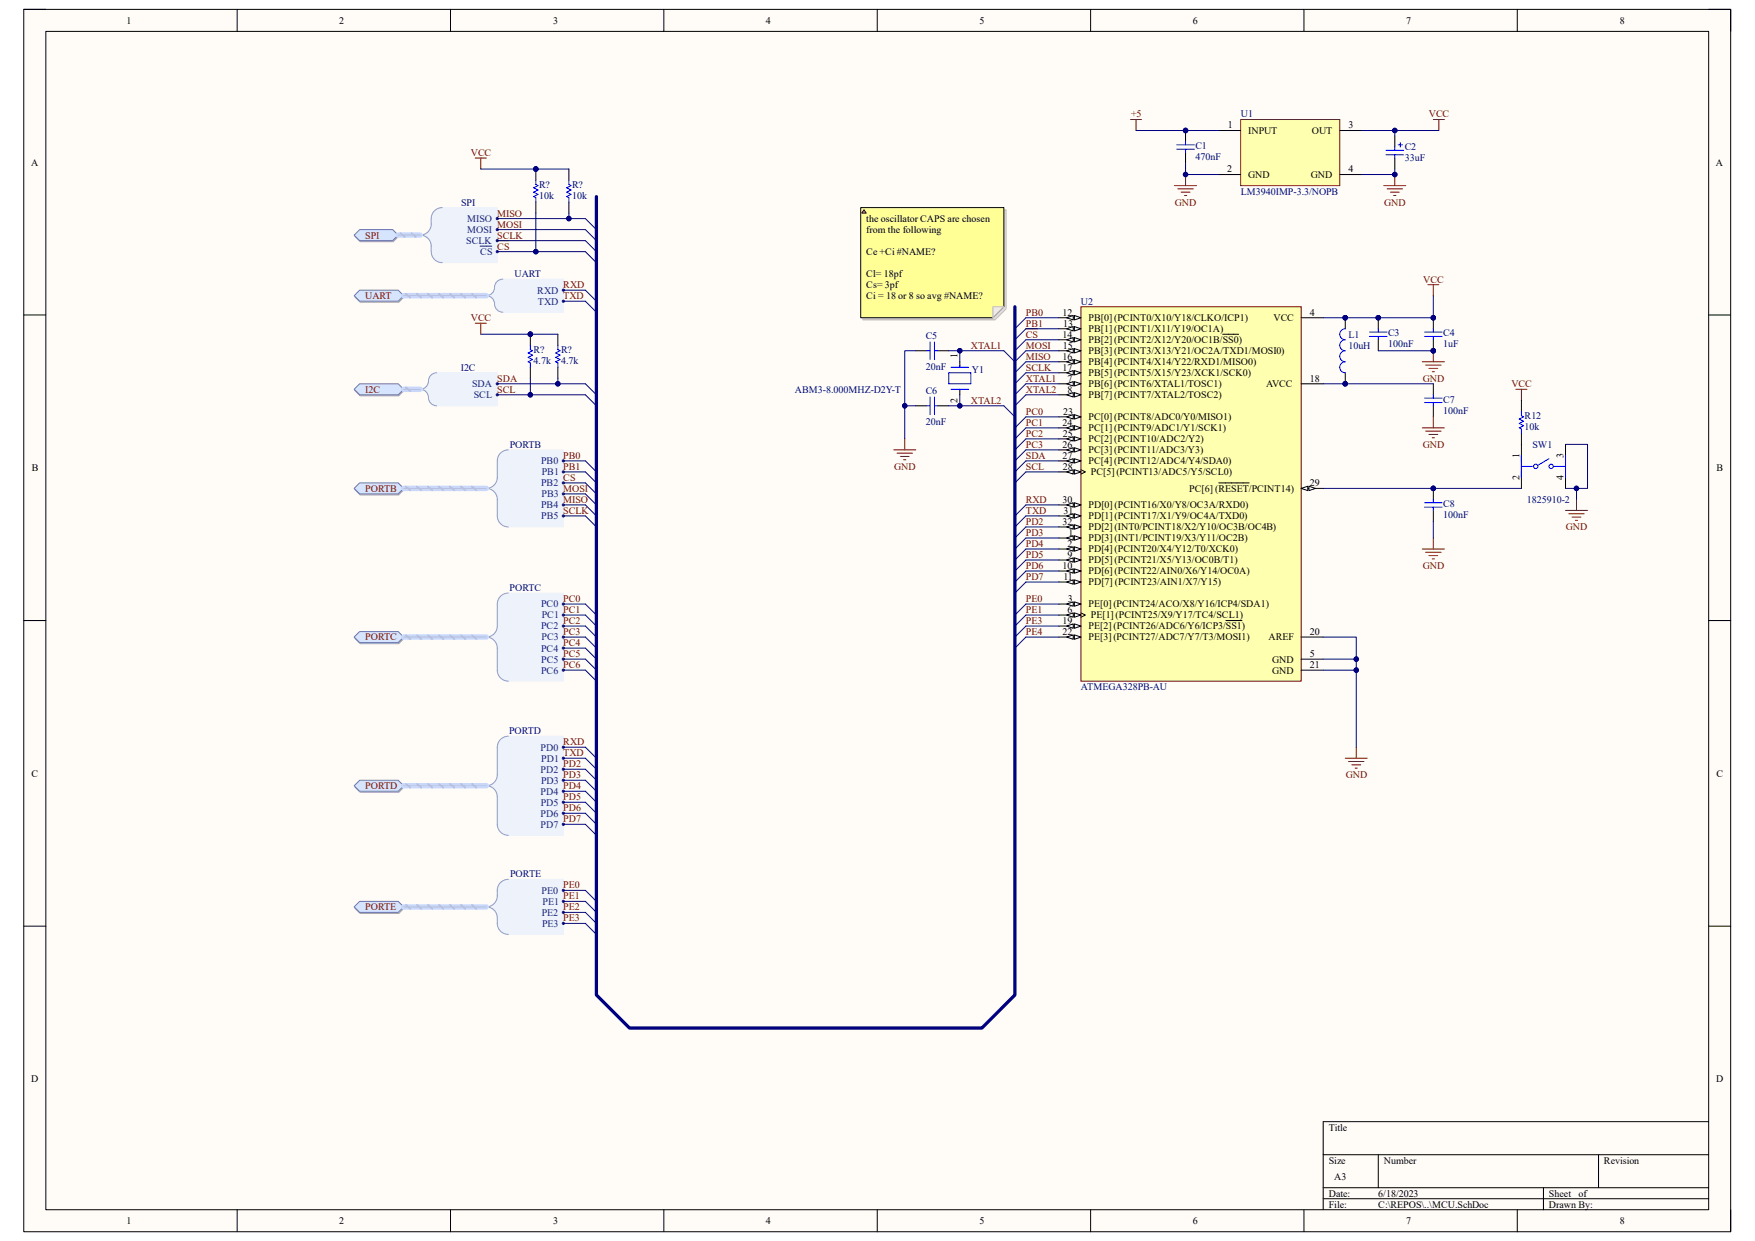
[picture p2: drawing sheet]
<svg xmlns="http://www.w3.org/2000/svg" width="297mm" height="210mm" viewBox="0 0 297 210" stroke-linecap="round" stroke-linejoin="round" font-family="sans-serif">
<defs><g id="words">
<g font-size="1.7">
<text x="21.4" y="4">1</text>
<text x="57.4" y="4">2</text>
<text x="93.6" y="4">3</text>
<text x="129.6" y="4">4</text>
<text x="165.8" y="4">5</text>
<text x="201.8" y="4">6</text>
<text x="238" y="4">7</text>
<text x="274.1" y="4">8</text>
<text x="207.8" y="21.7">1</text>
<text x="211.2" y="22.6">INPUT</text>
<text x="222" y="22.6">OUT</text>
<text x="228.2" y="21.7">3</text>
<text x="5.3" y="28">A</text>
<text x="207.7" y="29.2">2</text>
<text x="228.2" y="29.2">4</text>
<text x="290.4" y="28">A</text>
<text x="211.2" y="30.1">GND</text>
<text x="221.8" y="30.1">GND</text>
<text x="146.6" y="37.6">the oscillator CAPS are chosen</text>
<text x="146.6" y="39.5">from the following</text>
<text x="146.6" y="43.2">Ce +Ci #NAME?</text>
<text x="146.6" y="46.9">Cl= 18pf</text>
<text x="146.6" y="48.8">Cs= 3pf</text>
<text x="146.6" y="50.6">Ci = 18 or 8 so avg #NAME?</text>
<text x="179.8" y="53.4">12</text>
<text x="221.7" y="53.4">4</text>
<text x="179.8" y="57.1">14</text>
<text x="179.9" y="59">15</text>
<text x="179.9" y="55.3">13</text>
<text x="184.2" y="54.4">PB[0] (PCINT0/X10/Y18/CLKO/ICP1)</text>
<text x="184.2" y="56.2">PB[1] (PCINT1/X11/Y19/OC1A)</text>
<text x="184.2" y="58.1">PB[2] (PCINT2/X12/Y20/OC1B/SS0)</text>
<text x="184.2" y="59.9">PB[3] (PCINT3/X13/Y21/OC2A/TXD1/MOSI0)</text>
<text x="215.5" y="54.4">VCC</text>
<text x="162.1" y="60.7" transform="rotate(-90 162.1 60.7)">1</text>
<text x="179.8" y="60.9">16</text>
<text x="179.8" y="62.7">17</text>
<text x="180.7" y="64.6">7</text>
<text x="184.2" y="61.8">PB[4] (PCINT4/X14/Y22/RXD1/MISO0)</text>
<text x="184.2" y="63.7">PB[5] (PCINT5/X15/Y23/XCK1/SCK0)</text>
<text x="184.2" y="65.5">PB[6] (PCINT6/XTAL1/TOSC1)</text>
<text x="214.3" y="65.5">AVCC</text>
<text x="221.7" y="64.6">18</text>
<text x="162.1" y="68.2" transform="rotate(-90 162.1 68.2)">2</text>
<text x="179.9" y="70.2">23</text>
<text x="180.7" y="66.5">8</text>
<text x="184.2" y="67.4">PB[7] (PCINT7/XTAL2/TOSC2)</text>
<text x="184.2" y="71.1">PC[0] (PCINT8/ADC0/Y0/MISO1)</text>
<text x="179.8" y="72.1">24</text>
<text x="179.8" y="75.8">26</text>
<text x="179.8" y="77.6">27</text>
<text x="179.9" y="73.9">25</text>
<text x="184.2" y="73">PC[1] (PCINT9/ADC1/Y1/SCK1)</text>
<text x="184.2" y="74.8">PC[2] (PCINT10/ADC2/Y2)</text>
<text x="184.2" y="76.7">PC[3] (PCINT11/ADC3/Y3)</text>
<text x="257.1" y="77.4" transform="rotate(-90 257.1 77.4)">1</text>
<text x="264.6" y="77.4" transform="rotate(-90 264.6 77.4)">3</text>
<text x="5.4" y="79.8">B</text>
<text x="179.9" y="79.5">28</text>
<text x="184.2" y="78.6">PC[4] (PCINT12/ADC4/Y4/SDA0)</text>
<text x="184.6" y="80.4">PC[5] (PCINT13/ADC5/Y5/SCL0)</text>
<text x="201.3" y="83.2">PC[6] (RESET/PCINT14)</text>
<text x="221.7" y="82.3">29</text>
<text x="257.1" y="81.2" transform="rotate(-90 257.1 81.2)">2</text>
<text x="264.6" y="81.2" transform="rotate(-90 264.6 81.2)">4</text>
<text x="290.5" y="79.8">B</text>
<text x="179.8" y="85.1">30</text>
<text x="179.8" y="88.8">32</text>
<text x="180" y="87">31</text>
<text x="184.2" y="86">PD[0] (PCINT16/X0/Y8/OC3A/RXD0)</text>
<text x="184.2" y="87.9">PD[1] (PCINT17/X1/Y9/OC4A/TXD0)</text>
<text x="184.2" y="89.7">PD[2] (INT0/PCINT18/X2/Y10/OC3B/OC4B)</text>
<text x="180.7" y="92.5">2</text>
<text x="180.7" y="94.4">9</text>
<text x="180.8" y="90.7">1</text>
<text x="184.2" y="91.6">PD[3] (INT1/PCINT19/X3/Y11/OC2B)</text>
<text x="184.2" y="93.5">PD[4] (PCINT20/X4/Y12/T0/XCK0)</text>
<text x="184.2" y="95.3">PD[5] (PCINT21/X5/Y13/OC0B/T1)</text>
<text x="179.8" y="96.3">10</text>
<text x="180" y="98.1">11</text>
<text x="180.7" y="101.9">3</text>
<text x="184.2" y="97.2">PD[6] (PCINT22/AIN0/X6/Y14/OC0A)</text>
<text x="184.2" y="99.1">PD[7] (PCINT23/AIN1/X7/Y15)</text>
<text x="179.8" y="105.6">19</text>
<text x="179.8" y="107.4">22</text>
<text x="180.7" y="103.7">6</text>
<text x="184.2" y="102.8">PE[0] (PCINT24/ACO/X8/Y16/ICP4/SDA1)</text>
<text x="184.2" y="106.5">PE[2] (PCINT26/ADC6/Y6/ICP3/SS1)</text>
<text x="184.6" y="104.6">PE[1] (PCINT25/X9/Y17/TC4/SCL1)</text>
<text x="221.7" y="107.4">20</text>
<text x="184.2" y="108.4">PE[3] (PCINT27/ADC7/Y7/T3/MOSI1)</text>
<text x="214.7" y="108.4">AREF</text>
<text x="215.3" y="112.1">GND</text>
<text x="221.7" y="111.2">5</text>
<text x="221.7" y="113.1">21</text>
<text x="215.3" y="114">GND</text>
<text x="5.3" y="131.4">C</text>
<text x="290.5" y="131.4">C</text>
<text x="5.3" y="183.2">D</text>
<text x="290.4" y="183.2">D</text>
<text x="224.9" y="191.3">Title</text>
<text x="224.9" y="196.9">Size</text>
<text x="234.2" y="196.9">Number</text>
<text x="271.4" y="196.9">Revision</text>
<text x="224.9" y="202.5">Date:</text>
<text x="225.8" y="199.7">A3</text>
<text x="233.3" y="202.5">6/18/2023</text>
<text x="262.1" y="202.5">Sheet</text>
<text x="267.2" y="202.5">of</text>
<text x="21.4" y="207.2">1</text>
<text x="57.4" y="207.2">2</text>
<text x="93.6" y="207.2">3</text>
<text x="129.6" y="207.2">4</text>
<text x="165.8" y="207.2">5</text>
<text x="201.8" y="207.2">6</text>
<text x="224.9" y="204.4">File:</text>
<text x="233.3" y="204.4">C:\REPOS\..\MCU.SchDoc</text>
<text x="238" y="207.2">7</text>
<text x="262.1" y="204.4">Drawn By:</text>
<text x="274.1" y="207.2">8</text>
</g>
<g font-size="1.7" fill="#800000">
<text x="191.4" y="19.9">+5</text>
<text x="241.8" y="19.9">VCC</text>
<text x="79.7" y="26.4">VCC</text>
<text x="198.8" y="34.8">GND</text>
<text x="234.3" y="34.8">GND</text>
<text x="61.8" y="40.4">SPI</text>
<text x="84.2" y="36.7">MISO</text>
<text x="84.2" y="38.5">MOSI</text>
<text x="84.2" y="40.4">SCLK</text>
<text x="84.2" y="42.2">CS</text>
<text x="240.9" y="47.8">VCC</text>
<text x="61.8" y="50.6">UART</text>
<text x="95.3" y="48.8">RXD</text>
<text x="95.3" y="50.6">TXD</text>
<text x="173.6" y="53.4">PB0</text>
<text x="79.7" y="54.4">VCC</text>
<text x="164.3" y="59">XTAL1</text>
<text x="173.6" y="55.3">PB1</text>
<text x="173.6" y="57.1">CS</text>
<text x="173.6" y="59">MOSI</text>
<text x="84.2" y="64.6">SDA</text>
<text x="173.6" y="62.7">SCLK</text>
<text x="173.6" y="64.6">XTAL1</text>
<text x="173.6" y="60.9">MISO</text>
<text x="240.8" y="64.6">GND</text>
<text x="255.8" y="65.5">VCC</text>
<text x="61.8" y="66.5">I2C</text>
<text x="84.2" y="66.5">SCL</text>
<text x="164.3" y="68.3">XTAL2</text>
<text x="173.6" y="70.2">PC0</text>
<text x="173.6" y="66.5">XTAL2</text>
<text x="95.3" y="77.6">PB0</text>
<text x="173.6" y="73.9">PC2</text>
<text x="173.6" y="75.8">PC3</text>
<text x="173.6" y="72.1">PC1</text>
<text x="173.6" y="77.6">SDA</text>
<text x="240.8" y="75.8">GND</text>
<text x="61.8" y="83.2">PORTB</text>
<text x="95.3" y="79.5">PB1</text>
<text x="95.3" y="83.2">MOSI</text>
<text x="95.3" y="81.4">CS</text>
<text x="151.3" y="79.5">GND</text>
<text x="173.6" y="79.5">SCL</text>
<text x="95.3" y="87">SCLK</text>
<text x="95.3" y="85.1">MISO</text>
<text x="173.6" y="88.8">PD2</text>
<text x="173.6" y="87">TXD</text>
<text x="173.6" y="85.1">RXD</text>
<text x="265" y="89.7">GND</text>
<text x="173.6" y="90.7">PD3</text>
<text x="173.6" y="92.5">PD4</text>
<text x="173.6" y="94.4">PD5</text>
<text x="95.3" y="101.9">PC0</text>
<text x="173.6" y="96.3">PD6</text>
<text x="173.6" y="98.1">PD7</text>
<text x="173.6" y="101.9">PE0</text>
<text x="240.8" y="96.3">GND</text>
<text x="95.3" y="103.7">PC1</text>
<text x="95.3" y="107.4">PC3</text>
<text x="95.3" y="105.6">PC2</text>
<text x="173.6" y="105.6">PE3</text>
<text x="173.6" y="107.4">PE4</text>
<text x="173.6" y="103.7">PE1</text>
<text x="61.8" y="108.4">PORTC</text>
<text x="95.3" y="111.2">PC5</text>
<text x="95.3" y="109.3">PC4</text>
<text x="95.3" y="113.1">PC6</text>
<text x="95.3" y="128">TXD</text>
<text x="95.3" y="126.1">RXD</text>
<text x="95.3" y="131.7">PD3</text>
<text x="95.3" y="129.8">PD2</text>
<text x="227.8" y="131.7">GND</text>
<text x="61.8" y="133.6">PORTD</text>
<text x="95.3" y="135.4">PD5</text>
<text x="95.3" y="133.6">PD4</text>
<text x="95.3" y="137.3">PD6</text>
<text x="95.3" y="139.1">PD7</text>
<text x="61.8" y="154.1">PORTE</text>
<text x="95.3" y="152.2">PE1</text>
<text x="95.3" y="150.3">PE0</text>
<text x="95.3" y="154.1">PE2</text>
<text x="95.3" y="155.9">PE3</text>
</g>
<g font-size="1.7" fill="#000080">
<text x="210" y="19.9">U1</text>
<text x="202.3" y="25.3">C1</text>
<text x="202.3" y="27.1">470nF</text>
<text x="237.7" y="25.4">C2</text>
<text x="237.7" y="27.3">33uF</text>
<text x="78" y="34.8">SPI</text>
<text x="91.2" y="31.8">R?</text>
<text x="91.2" y="33.7">10k</text>
<text x="96.8" y="31.8">R?</text>
<text x="96.8" y="33.7">10k</text>
<text x="210" y="32.9">LM3940IMP-3.3/NOPB</text>
<text x="87.1" y="46.9">UART</text>
<text x="182.9" y="51.6">U2</text>
<text x="90.3" y="59.7">R?</text>
<text x="95" y="59.7">R?</text>
<text x="156.7" y="57.3">C5</text>
<text x="228.2" y="57.1">L1</text>
<text x="228.2" y="59">10uH</text>
<text x="234.9" y="56.9">C3</text>
<text x="234.9" y="58.8">100nF</text>
<text x="244.3" y="56.9">C4</text>
<text x="244.3" y="58.8">1uF</text>
<text x="78" y="62.7">I2C</text>
<text x="90.3" y="61.6">4.7k</text>
<text x="95" y="61.6">4.7k</text>
<text x="156.7" y="62.6">20nF</text>
<text x="164.5" y="63.1">Y1</text>
<text x="134.5" y="66.5">ABM3-8.000MHZ-D2Y-T</text>
<text x="156.7" y="66.6">C6</text>
<text x="156.7" y="71.9">20nF</text>
<text x="244.3" y="68.2">C7</text>
<text x="244.3" y="70">100nF</text>
<text x="258" y="71">R12</text>
<text x="86.3" y="75.8">PORTB</text>
<text x="258" y="72.8">10k</text>
<text x="259.3" y="75.8">SW1</text>
<text x="244.3" y="85.9">C8</text>
<text x="244.3" y="87.7">100nF</text>
<text x="258.4" y="85.1">1825910-2</text>
<text x="86.2" y="100">PORTC</text>
<text x="182.9" y="116.8">ATMEGA328PB-AU</text>
<text x="86.1" y="124.2">PORTD</text>
<text x="86.3" y="148.5">PORTE</text>
</g>
<g font-size="1.7" fill="#003a70">
<text x="78.9" y="41.3">SCLK</text>
<text x="79.1" y="37.6">MISO</text>
<text x="79.1" y="39.5">MOSI</text>
<text x="81.3" y="43.2">CS</text>
<text x="90.9" y="49.7">RXD</text>
<text x="91" y="51.6">TXD</text>
<text x="79.9" y="65.5">SDA</text>
<text x="80.2" y="67.4">SCL</text>
<text x="91.6" y="78.6">PB0</text>
<text x="91.6" y="82.3">PB2</text>
<text x="91.7" y="80.4">PB1</text>
<text x="91.6" y="86">PB4</text>
<text x="91.6" y="87.9">PB5</text>
<text x="91.7" y="84.2">PB3</text>
<text x="91.6" y="102.8">PC0</text>
<text x="91.6" y="106.5">PC2</text>
<text x="91.7" y="104.6">PC1</text>
<text x="91.6" y="110.3">PC4</text>
<text x="91.6" y="112.1">PC5</text>
<text x="91.7" y="108.4">PC3</text>
<text x="91.6" y="114">PC6</text>
<text x="91.5" y="127">PD0</text>
<text x="91.5" y="130.8">PD2</text>
<text x="91.6" y="128.9">PD1</text>
<text x="91.5" y="134.5">PD4</text>
<text x="91.5" y="136.4">PD5</text>
<text x="91.6" y="132.6">PD3</text>
<text x="91.5" y="138.2">PD6</text>
<text x="91.5" y="140.1">PD7</text>
<text x="91.7" y="151.3">PE0</text>
<text x="91.7" y="155">PE2</text>
<text x="91.8" y="153.1">PE1</text>
<text x="91.7" y="156.8">PE3</text>
</g>
</g></defs>
<path d="M4 1.6h288.9v206.8h-288.9z" fill-rule="evenodd" fill="#fffcf8"/>
<path d="M4 1.6h288.9v206.8h-288.9z" fill="none" stroke="#000" stroke-width=".17"/>
<path d="M7.8 5.3h281.4v199.4h-281.4z" fill-rule="evenodd" fill="#fffcf8"/>
<g fill="none" stroke="#000" stroke-width=".17">
<path d="M4 1.6h3.7M7.8 5.3h281.4v199.4h-281.4zM40.1 1.6v3.7M76.2 1.6v3.7M112.3 1.6v3.7M148.5 1.6v3.7M184.6 1.6v3.7M220.7 1.6v3.7M256.8 1.6v3.7M289.2 1.6h3.7v3.7M4 53.3h3.7M289.2 53.3h3.7"/>
<path d="M4 105h3.8M289.2 105h3.7M4 156.7h3.8M289.2 156.7h3.7M223.9 195.4h65.3M233.3 195.4v5.6M270.5 195.4v5.6M289.2 189.8h-65.3v14.9M40.1 204.7v3.7M76.2 204.7v3.7M112.4 204.7v3.7M148.5 204.7v3.7"/>
<path d="M184.6 204.7v3.7M220.7 204.7v3.7M223.9 201h65.3M223.9 202.9h65.3M256.8 204.7v3.7M261.2 201v3.7M292.9 204.7v3.7"/>
</g>
<path d="M182.9 51.9h37.3v63.4h-37.3z" fill-rule="evenodd" fill="#ffffb0"/>
<path d="M182.9 51.9h37.3v63.4h-37.3z" fill="none" stroke="#800000" stroke-width=".17"/>
<path d="M179.2 53.8h3.7M220.2 64.9h3.7M220.2 107.8h3.7M220.2 111.5h3.7M220.2 113.4h3.7" fill="none" stroke="#000" stroke-width=".17"/>
<path d="M181.8 53.4l1.1 .4-1.1 .3z" fill="#f8fcff"/>
<path d="M181.8 53.4l1.1 .4-1.1 .3z" fill="none" stroke="#000" stroke-width=".17"/>
<path d="M180.5 53.8l1.1-.4v.7z" fill="#f8fcff"/>
<path d="M179.2 55.6h3.7M180.5 53.8l1.1-.4v.7z" fill="none" stroke="#000" stroke-width=".17"/>
<path d="M181.8 55.3l1.1 .3-1.1 .4z" fill="#f8fcff"/>
<path d="M181.8 55.3l1.1 .3-1.1 .4z" fill="none" stroke="#000" stroke-width=".17"/>
<path d="M180.5 55.6l1.1-.3v.7z" fill="#f8fcff"/>
<path d="M179.2 57.5h3.7M180.5 55.6l1.1-.3v.7z" fill="none" stroke="#000" stroke-width=".17"/>
<path d="M181.8 57.1l1.1 .4-1.1 .4z" fill="#f8fcff"/>
<path d="M181.8 57.1l1.1 .4-1.1 .4z" fill="none" stroke="#000" stroke-width=".17"/>
<path d="M180.5 57.5l1.1-.4v.8z" fill="#f8fcff"/>
<path d="M179.2 59.4h3.7M180.5 57.5l1.1-.4v.8zM206.9 56.6h2.7" fill="none" stroke="#000" stroke-width=".17"/>
<path d="M181.8 59l1.1 .4-1.1 .3z" fill="#f8fcff"/>
<path d="M181.8 59l1.1 .4-1.1 .3z" fill="none" stroke="#000" stroke-width=".17"/>
<path d="M180.5 59.4l1.1-.4v.7z" fill="#f8fcff"/>
<path d="M180.5 59.4l1.1-.4v.7zM179.2 61.2h3.7" fill="none" stroke="#000" stroke-width=".17"/>
<path d="M181.8 60.9l1.1 .3-1.1 .4z" fill="#f8fcff"/>
<path d="M181.8 60.9l1.1 .3-1.1 .4z" fill="none" stroke="#000" stroke-width=".17"/>
<path d="M180.5 61.2l1.1-.3v.7z" fill="#f8fcff"/>
<path d="M179.2 63.1h3.7M180.5 61.2l1.1-.3v.7z" fill="none" stroke="#000" stroke-width=".17"/>
<path d="M181.8 62.7l1.1 .4-1.1 .4z" fill="#f8fcff"/>
<path d="M181.8 62.7l1.1 .4-1.1 .4z" fill="none" stroke="#000" stroke-width=".17"/>
<path d="M180.5 63.1l1.1-.4v.8z" fill="#f8fcff"/>
<path d="M179.2 64.9h3.7M180.5 63.1l1.1-.4v.8z" fill="none" stroke="#000" stroke-width=".17"/>
<path d="M181.8 64.6l1.1 .3-1.1 .4z" fill="#f8fcff"/>
<path d="M181.8 64.6l1.1 .3-1.1 .4z" fill="none" stroke="#000" stroke-width=".17"/>
<path d="M180.5 64.9l1.1-.3v.7z" fill="#f8fcff"/>
<path d="M179.2 66.8h3.7M180.5 64.9l1.1-.3v.7z" fill="none" stroke="#000" stroke-width=".17"/>
<path d="M181.8 66.4l1.1 .4-1.1 .4z" fill="#f8fcff"/>
<path d="M181.8 66.4l1.1 .4-1.1 .4z" fill="none" stroke="#000" stroke-width=".17"/>
<path d="M180.5 66.8l1.1-.4v.8z" fill="#f8fcff"/>
<path d="M179.2 70.5h3.7M180.5 66.8l1.1-.4v.8z" fill="none" stroke="#000" stroke-width=".17"/>
<path d="M181.8 70.2l1.1 .3-1.1 .4z" fill="#f8fcff"/>
<path d="M181.8 70.2l1.1 .3-1.1 .4z" fill="none" stroke="#000" stroke-width=".17"/>
<path d="M180.5 70.5l1.1-.3v.7z" fill="#f8fcff"/>
<path d="M179.2 72.4h3.7M180.5 70.5l1.1-.3v.7z" fill="none" stroke="#000" stroke-width=".17"/>
<path d="M181.8 72l1.1 .4-1.1 .4z" fill="#f8fcff"/>
<path d="M181.8 72l1.1 .4-1.1 .4z" fill="none" stroke="#000" stroke-width=".17"/>
<path d="M180.5 72.4l1.1-.4v.8z" fill="#f8fcff"/>
<path d="M179.2 74.3h3.7M180.5 72.4l1.1-.4v.8z" fill="none" stroke="#000" stroke-width=".17"/>
<path d="M181.8 73.9l1.1 .4-1.1 .3z" fill="#f8fcff"/>
<path d="M181.8 73.9l1.1 .4-1.1 .3z" fill="none" stroke="#000" stroke-width=".17"/>
<path d="M180.5 74.3l1.1-.4v.7z" fill="#f8fcff"/>
<path d="M179.2 76.1h3.7M180.5 74.3l1.1-.4v.7z" fill="none" stroke="#000" stroke-width=".17"/>
<path d="M181.8 75.8l1.1 .3-1.1 .4z" fill="#f8fcff"/>
<path d="M181.8 75.8l1.1 .3-1.1 .4z" fill="none" stroke="#000" stroke-width=".17"/>
<path d="M180.5 76.1l1.1-.3v.7z" fill="#f8fcff"/>
<path d="M179.2 78h3.7M180.5 76.1l1.1-.3v.7z" fill="none" stroke="#000" stroke-width=".17"/>
<path d="M181.8 77.6l1.1 .4-1.1 .4z" fill="#f8fcff"/>
<path d="M181.8 77.6l1.1 .4-1.1 .4z" fill="none" stroke="#000" stroke-width=".17"/>
<path d="M180.5 78l1.1-.4v.8z" fill="#f8fcff"/>
<path d="M179.2 79.9h3.7M180.5 78l1.1-.4v.8z" fill="none" stroke="#000" stroke-width=".17"/>
<path d="M181.8 79.5l1.1 .4-1.1 .3z" fill="#f8fcff"/>
<path d="M181.8 79.5l1.1 .4-1.1 .3z" fill="none" stroke="#000" stroke-width=".17"/>
<path d="M180.5 79.9l1.1-.4v.7z" fill="#f8fcff"/>
<path d="M180.5 79.9l1.1-.4v.7zM182.9 79.5l.8 .4-.8 .3M220.2 82.7h3.7" fill="none" stroke="#000" stroke-width=".17"/>
<path d="M220.2 82.7l1.1-.4v.7z" fill="#f8fcff"/>
<path d="M220.2 82.7l1.1-.4v.7z" fill="none" stroke="#000" stroke-width=".17"/>
<path d="M221.5 82.3l1.1 .4-1.1 .3z" fill="#f8fcff"/>
<path d="M179.2 85.4h3.7M206.3 81.7h5.1M221.5 82.3l1.1 .4-1.1 .3z" fill="none" stroke="#000" stroke-width=".17"/>
<path d="M181.8 85.1l1.1 .3-1.1 .4z" fill="#f8fcff"/>
<path d="M181.8 85.1l1.1 .3-1.1 .4z" fill="none" stroke="#000" stroke-width=".17"/>
<path d="M180.5 85.4l1.1-.3v.7z" fill="#f8fcff"/>
<path d="M179.2 87.3h3.7M180.5 85.4l1.1-.3v.7z" fill="none" stroke="#000" stroke-width=".17"/>
<path d="M181.8 86.9l1.1 .4-1.1 .4z" fill="#f8fcff"/>
<path d="M181.8 86.9l1.1 .4-1.1 .4z" fill="none" stroke="#000" stroke-width=".17"/>
<path d="M180.5 87.3l1.1-.4v.8z" fill="#f8fcff"/>
<path d="M179.2 89.2h3.7M180.5 87.3l1.1-.4v.8z" fill="none" stroke="#000" stroke-width=".17"/>
<path d="M181.8 88.8l1.1 .4-1.1 .4z" fill="#f8fcff"/>
<path d="M181.8 88.8l1.1 .4-1.1 .4z" fill="none" stroke="#000" stroke-width=".17"/>
<path d="M180.5 89.2l1.1-.4v.8z" fill="#f8fcff"/>
<path d="M179.2 91h3.7M180.5 89.2l1.1-.4v.8z" fill="none" stroke="#000" stroke-width=".17"/>
<path d="M181.8 90.7l1.1 .3-1.1 .4z" fill="#f8fcff"/>
<path d="M181.8 90.7l1.1 .3-1.1 .4z" fill="none" stroke="#000" stroke-width=".17"/>
<path d="M180.5 91l1.1-.3v.7z" fill="#f8fcff"/>
<path d="M179.2 92.9h3.7M180.5 91l1.1-.3v.7z" fill="none" stroke="#000" stroke-width=".17"/>
<path d="M181.8 92.5l1.1 .4-1.1 .4z" fill="#f8fcff"/>
<path d="M181.8 92.5l1.1 .4-1.1 .4z" fill="none" stroke="#000" stroke-width=".17"/>
<path d="M180.5 92.9l1.1-.4v.8z" fill="#f8fcff"/>
<path d="M179.2 94.8h3.7M180.5 92.9l1.1-.4v.8z" fill="none" stroke="#000" stroke-width=".17"/>
<path d="M181.8 94.4l1.1 .4-1.1 .3z" fill="#f8fcff"/>
<path d="M181.8 94.4l1.1 .4-1.1 .3z" fill="none" stroke="#000" stroke-width=".17"/>
<path d="M180.5 94.8l1.1-.4v.7z" fill="#f8fcff"/>
<path d="M179.2 96.6h3.7M180.5 94.8l1.1-.4v.7z" fill="none" stroke="#000" stroke-width=".17"/>
<path d="M181.8 96.3l1.1 .3-1.1 .4z" fill="#f8fcff"/>
<path d="M181.8 96.3l1.1 .3-1.1 .4z" fill="none" stroke="#000" stroke-width=".17"/>
<path d="M180.5 96.6l1.1-.3v.7z" fill="#f8fcff"/>
<path d="M179.2 98.5h3.7M180.5 96.6l1.1-.3v.7z" fill="none" stroke="#000" stroke-width=".17"/>
<path d="M181.8 98.1l1.1 .4-1.1 .4z" fill="#f8fcff"/>
<path d="M181.8 98.1l1.1 .4-1.1 .4z" fill="none" stroke="#000" stroke-width=".17"/>
<path d="M180.5 98.5l1.1-.4v.8z" fill="#f8fcff"/>
<path d="M180.5 98.5l1.1-.4v.8zM179.2 102.2h3.7" fill="none" stroke="#000" stroke-width=".17"/>
<path d="M181.8 101.9l1.1 .3-1.1 .4z" fill="#f8fcff"/>
<path d="M181.8 101.9l1.1 .3-1.1 .4z" fill="none" stroke="#000" stroke-width=".17"/>
<path d="M180.5 102.2l1.1-.3v.7z" fill="#f8fcff"/>
<path d="M179.2 104.1h3.7M180.5 102.2l1.1-.3v.7z" fill="none" stroke="#000" stroke-width=".17"/>
<path d="M181.8 103.7l1.1 .4-1.1 .4z" fill="#f8fcff"/>
<path d="M181.8 103.7l1.1 .4-1.1 .4z" fill="none" stroke="#000" stroke-width=".17"/>
<path d="M180.5 104.1l1.1-.4v.8z" fill="#f8fcff"/>
<path d="M179.2 105.9h3.7M180.5 104.1l1.1-.4v.8zM182.9 103.7l.8 .4-.8 .4" fill="none" stroke="#000" stroke-width=".17"/>
<path d="M181.8 105.6l1.1 .3-1.1 .4z" fill="#f8fcff"/>
<path d="M181.8 105.6l1.1 .3-1.1 .4z" fill="none" stroke="#000" stroke-width=".17"/>
<path d="M180.5 105.9l1.1-.3v.7z" fill="#f8fcff"/>
<path d="M179.2 107.8h3.7M180.5 105.9l1.1-.3v.7zM207.5 105h2.7" fill="none" stroke="#000" stroke-width=".17"/>
<path d="M181.8 107.4l1.1 .4-1.1 .4z" fill="#f8fcff"/>
<path d="M181.8 107.4l1.1 .4-1.1 .4z" fill="none" stroke="#000" stroke-width=".17"/>
<path d="M180.5 107.8l1.1-.4v.8z" fill="#f8fcff"/>
<path d="M155 59.4h1.8M158.7 59.4h1.9M220.2 53.8h3.7M155 68.7h1.8M158.7 68.7h1.9M162.4 61.2v1M162.4 65.9v.9M180.5 107.8l1.1-.4v.8z" fill="none" stroke="#000" stroke-width=".17"/>
<path d="M173.6 55.6h2M151.3 76.1h3.7M151.8 76.7h2.6M152.4 77.2h1.5M152.9 77.8h.4M153.1 74.3v1.8M227.7 128.3h3.7M228.2 128.9h2.6M228.8 129.4h1.5M229.3 130h.4M229.5 126.4v1.9" fill="none" stroke="#800000" stroke-width=".17"/>
<g fill="none" stroke="#00f" stroke-width=".17">
<path d="M156.8 59.4h.6M157.4 57.9v2.9M158.1 57.9v2.9M158.1 59.4h.6M156.8 68.7h.6M157.4 67.2v3M158.1 67.2v3M158.1 68.7h.6M160.6 63.1h3.7v1.8h-3.7zM160.9 62.2h3M160.9 65.9h3M162.4 61.8v.4"/>
<path d="M162.4 65.9v.2"/>
</g>
<g fill="none" stroke="#000080" stroke-width=".17">
<path d="M169.9 59.4l1.9 1.8M173.6 53.8l-1.8 1.8M173.6 55.6l-1.8 1.9M173.6 57.5l-1.8 1.9M173.6 59.4l-1.8 1.8M169.9 68.7l1.9 1.8M173.6 61.2l-1.8 1.9M173.6 63.1l-1.8 1.8M173.6 64.9l-1.8 1.9M173.6 66.8l-1.8 1.9M173.6 70.5l-1.8 1.9M173.6 72.4l-1.8 1.9"/>
<path d="M173.6 74.3l-1.8 1.8M173.6 76.1l-1.8 1.9M173.6 78l-1.8 1.9M173.6 79.9l-1.8 1.8M173.6 85.4l-1.8 1.9M173.6 87.3l-1.8 1.9M173.6 89.2l-1.8 1.8M173.6 91l-1.8 1.9M173.6 92.9l-1.8 1.9M173.6 94.8l-1.8 1.8M173.6 96.6l-1.8 1.9M173.6 98.5l-1.8 1.9"/>
<path d="M173.6 102.2l-1.8 1.9M173.6 104.1l-1.8 1.8M173.6 105.9l-1.8 1.9M173.6 107.8l-1.8 1.9"/>
</g>
<circle cx="233.3" cy="53.8" r=".37" fill="#000080"/>
<circle cx="233.3" cy="53.8" r=".37" fill="none" stroke="#000080" stroke-width=".17"/>
<path d="M233.3 53.8v1.8M233.3 57.5v1.9" fill="none" stroke="#000" stroke-width=".17"/>
<circle cx="233.3" cy="53.8" r=".37" fill="#000080"/>
<circle cx="233.3" cy="53.8" r=".37" fill="none" stroke="#000080" stroke-width=".17"/>
<path d="M231.8 56.2h2.9M231.8 56.9h2.9M233.3 55.6v.6M233.3 56.9v.6" fill="none" stroke="#00f" stroke-width=".17"/>
<circle cx="242.6" cy="59.4" r=".37" fill="#000080"/>
<circle cx="242.6" cy="59.4" r=".37" fill="none" stroke="#000080" stroke-width=".17"/>
<circle cx="242.6" cy="53.8" r=".37" fill="#000080"/>
<circle cx="242.6" cy="53.8" r=".37" fill="none" stroke="#000080" stroke-width=".17"/>
<path d="M242.6 57.5v1.9" fill="none" stroke="#000" stroke-width=".17"/>
<circle cx="242.6" cy="59.4" r=".37" fill="#000080"/>
<circle cx="242.6" cy="59.4" r=".37" fill="none" stroke="#000080" stroke-width=".17"/>
<path d="M242.6 53.8v1.8" fill="none" stroke="#000" stroke-width=".17"/>
<circle cx="242.6" cy="53.8" r=".37" fill="#000080"/>
<circle cx="242.6" cy="53.8" r=".37" fill="none" stroke="#000080" stroke-width=".17"/>
<path d="M241.1 56.2h3M241.1 56.9h3M242.6 55.6v.6M242.6 56.9v.6M241.1 67.4h3M241.1 68.1h3M242.6 66.8v.6M242.6 68.1v.6" fill="none" stroke="#00f" stroke-width=".17"/>
<path d="M242.6 64.9v1.9M242.6 68.7v1.8" fill="none" stroke="#000" stroke-width=".17"/>
<circle cx="227.7" cy="64.9" r=".37" fill="#000080"/>
<circle cx="227.7" cy="64.9" r=".37" fill="none" stroke="#000080" stroke-width=".17"/>
<circle cx="227.7" cy="53.8" r=".37" fill="#000080"/>
<circle cx="227.7" cy="53.8" r=".37" fill="none" stroke="#000080" stroke-width=".17"/>
<path d="M227.7 63.1v1.8" fill="none" stroke="#000" stroke-width=".17"/>
<circle cx="227.7" cy="64.9" r=".37" fill="#000080"/>
<circle cx="227.7" cy="64.9" r=".37" fill="none" stroke="#000080" stroke-width=".17"/>
<path d="M227.7 53.8v1.8" fill="none" stroke="#000" stroke-width=".17"/>
<circle cx="227.7" cy="53.8" r=".37" fill="#000080"/>
<circle cx="227.7" cy="53.8" r=".37" fill="none" stroke="#000080" stroke-width=".17"/>
<path d="M227.7 55.6a.93 .93 0 0 0-1 1 .93 .93 0 0 0 1 .9 .93 .93 0 0 0-1 .9 .93 .93 0 0 0 1 1 .93 .93 0 0 0-1 .9 .93 .93 0 0 0 1 .9 .93 .93 0 0 0-1 1 .93 .93 0 0 0 1 .9" fill="none" stroke="#00f" stroke-width=".17"/>
<path d="M242.6 59.4v1.8M240.7 61.2h3.7M241.3 61.8h2.6M241.8 62.3h1.5M242.4 62.9h.4" fill="none" stroke="#800000" stroke-width=".17"/>
<circle cx="242.6" cy="59.4" r=".37" fill="#000080"/>
<g fill="none" stroke="#000080" stroke-width=".17">
<path d="M99.1 37l1.8 1.9M99.1 38.9l1.8 1.8M99.1 40.7l1.8 1.9M99.1 42.6l1.8 1.8"/>
<circle cx="242.6" cy="59.4" r=".37"/>
</g>
<path d="M240.7 72.4h3.7M241.3 73h2.6M241.8 73.5h1.5M242.4 74.1h.4M242.6 70.5v1.9" fill="none" stroke="#800000" stroke-width=".17"/>
<path d="M73.9 35.4l.9-.3h9.4v9.3h-9.4l-.9-.2-.7-.7-.2-.9v-1.4l-.5-.8-.9-.6 .9-.6 .5-.8v-1.4l.2-.9z" fill-rule="evenodd" fill="#edf2fb"/>
<path d="M73.9 35.4l.9-.3h9.4v9.3h-9.4l-.9-.2-.7-.7-.2-.9v-1.4l-.5-.8-.9-.6 .9-.6 .5-.8v-1.4l.2-.9z" fill="none" stroke="#edf2fb" stroke-width=".17"/>
<path d="M74.8 35.1a1.86 1.86 0 0 0-1.8 1.9 2.37 2.37 0 0 1-.9 2.5l-1 .3a1.86 1.86 0 0 1 1.9 1.9 2.36 2.36 0 0 0 .9 2.5l.9 .2" fill="none" stroke="#8f9ec9" stroke-width=".17"/>
<circle cx="84.2" cy="37" r=".19" fill="#003a70"/>
<circle cx="84.2" cy="37" r=".19" fill="none" stroke="#003a70" stroke-width=".17"/>
<circle cx="84.2" cy="38.9" r=".19" fill="#003a70"/>
<circle cx="84.2" cy="38.9" r=".19" fill="none" stroke="#003a70" stroke-width=".17"/>
<circle cx="84.2" cy="40.7" r=".19" fill="#003a70"/>
<circle cx="84.2" cy="40.7" r=".19" fill="none" stroke="#003a70" stroke-width=".17"/>
<circle cx="84.2" cy="42.6" r=".19" fill="#003a70"/>
<g fill="none" stroke="#003a70" stroke-width=".17">
<path d="M81.3 41.7h1.9"/>
<circle cx="84.2" cy="42.6" r=".19"/>
</g>
<path d="M84.2 40.7h1.9" fill="none" stroke="#800000" stroke-width=".17"/>
<path d="M60 40l1-1h5.5l1 1-1 .9h-5.5z" fill-rule="evenodd" fill="#bac0ca"/>
<path d="M60 40l1-1h5.5l1 1-1 .9h-5.5z" fill="none" stroke="#a6acb6" stroke-width=".17"/>
<path d="M60.9 38.9h5.6l.9 .9-.9 .9h-5.6l-1-.9z" fill-rule="evenodd" fill="#d5e4ff"/>
<path d="M60.9 38.9h5.6l.9 .9-.9 .9h-5.6l-1-.9z" fill="none" stroke="#71809b" stroke-width=".17"/>
<path d="M99.1 49.1l1.8 1.9M99.1 51l1.8 1.8" fill="none" stroke="#000080" stroke-width=".17"/>
<path d="M83.9 47.9l.5-.5 .7-.2h10.2v5.6h-10.2a1.44 1.44 0 0 1-1.4-1.7l-.4-.6-.7-.5 .7-.4 .4-.6z" fill-rule="evenodd" fill="#edf2fb"/>
<path d="M83.9 47.9l.5-.5 .7-.2h10.2v5.6h-10.2a1.44 1.44 0 0 1-1.4-1.7l-.4-.6-.7-.5 .7-.4 .4-.6z" fill="none" stroke="#edf2fb" stroke-width=".17"/>
<path d="M85.1 47.2a1.58 1.58 0 0 0-1.5 1.9 1.4 1.4 0 0 1-1.3 .9 1.58 1.58 0 0 1 1.5 1.9 1.4 1.4 0 0 0 1.3 .9" fill="none" stroke="#8f9ec9" stroke-width=".17"/>
<circle cx="95.3" cy="49.1" r=".19" fill="#003a70"/>
<circle cx="95.3" cy="49.1" r=".19" fill="none" stroke="#003a70" stroke-width=".17"/>
<circle cx="95.3" cy="51" r=".19" fill="#003a70"/>
<circle cx="95.3" cy="51" r=".19" fill="none" stroke="#003a70" stroke-width=".17"/>
<path d="M60 50.2l1-.9h6.5l.9 .9-.9 1h-6.5z" fill-rule="evenodd" fill="#bac0ca"/>
<path d="M60 50.2l1-.9h6.5l.9 .9-.9 1h-6.5z" fill="none" stroke="#a6acb6" stroke-width=".17"/>
<path d="M60.9 49.1h6.5l.9 .9-.9 1h-6.5l-1-1z" fill-rule="evenodd" fill="#d5e4ff"/>
<path d="M60.9 49.1h6.5l.9 .9-.9 1h-6.5l-1-1z" fill="none" stroke="#71809b" stroke-width=".17"/>
<path d="M99.1 64.9l1.8 1.9M99.1 66.8l1.8 1.9" fill="none" stroke="#000080" stroke-width=".17"/>
<path d="M72.7 63.8l.5-.5 .7-.2h10.3v5.6h-10.3a1.44 1.44 0 0 1-1.4-1.8l-.3-.6-.7-.4 .7-.5 .3-.6z" fill-rule="evenodd" fill="#edf2fb"/>
<path d="M72.7 63.8l.5-.5 .7-.2h10.3v5.6h-10.3a1.44 1.44 0 0 1-1.4-1.8l-.3-.6-.7-.4 .7-.5 .3-.6z" fill="none" stroke="#edf2fb" stroke-width=".17"/>
<path d="M73.9 63.1a1.58 1.58 0 0 0-1.5 1.8 1.4 1.4 0 0 1-1.3 1 1.58 1.58 0 0 1 1.5 1.8 1.4 1.4 0 0 0 1.3 1" fill="none" stroke="#8f9ec9" stroke-width=".17"/>
<circle cx="84.2" cy="65" r=".19" fill="#003a70"/>
<circle cx="84.2" cy="65" r=".19" fill="none" stroke="#003a70" stroke-width=".17"/>
<circle cx="84.2" cy="66.8" r=".19" fill="#003a70"/>
<circle cx="84.2" cy="66.8" r=".19" fill="none" stroke="#003a70" stroke-width=".17"/>
<path d="M60 66.1l1-1h6.5l.9 1-.9 .9h-6.5z" fill-rule="evenodd" fill="#bac0ca"/>
<path d="M60 66.1l1-1h6.5l.9 1-.9 .9h-6.5z" fill="none" stroke="#a6acb6" stroke-width=".17"/>
<path d="M60.9 64.9h6.5l.9 1-.9 .9h-6.5l-1-.9z" fill-rule="evenodd" fill="#d5e4ff"/>
<path d="M60.9 64.9h6.5l.9 1-.9 .9h-6.5l-1-.9z" fill="none" stroke="#71809b" stroke-width=".17"/>
<path d="M99.1 78l1.8 1.9M99.1 79.9l1.8 1.8" fill="none" stroke="#000080" stroke-width=".17"/>
<path d="M85.1 76.4l.9-.3h9.3v13.1h-9.3l-.9-.3-.7-.7-.2-.9v-3.2l-.5-.8-.9-.6 .9-.7 .5-.7v-3.3l.2-.9z" fill-rule="evenodd" fill="#edf2fb"/>
<path d="M85.1 76.4l.9-.3h9.3v13.1h-9.3l-.9-.3-.7-.7-.2-.9v-3.2l-.5-.8-.9-.6 .9-.7 .5-.7v-3.3l.2-.9z" fill="none" stroke="#edf2fb" stroke-width=".17"/>
<path d="M86 76.1a1.86 1.86 0 0 0-1.8 1.9v2.8a1.86 1.86 0 0 1-1.9 1.9 1.87 1.87 0 0 1 1.9 1.8v2.8a1.86 1.86 0 0 0 1.8 1.9" fill="none" stroke="#8f9ec9" stroke-width=".17"/>
<circle cx="95.3" cy="78" r=".19" fill="#003a70"/>
<circle cx="95.3" cy="78" r=".19" fill="none" stroke="#003a70" stroke-width=".17"/>
<circle cx="95.3" cy="79.9" r=".19" fill="#003a70"/>
<circle cx="95.3" cy="79.9" r=".19" fill="none" stroke="#003a70" stroke-width=".17"/>
<circle cx="95.3" cy="81.7" r=".19" fill="#003a70"/>
<circle cx="95.3" cy="81.7" r=".19" fill="none" stroke="#003a70" stroke-width=".17"/>
<circle cx="95.3" cy="83.6" r=".19" fill="#003a70"/>
<circle cx="95.3" cy="83.6" r=".19" fill="none" stroke="#003a70" stroke-width=".17"/>
<circle cx="95.3" cy="85.5" r=".19" fill="#003a70"/>
<circle cx="95.3" cy="85.5" r=".19" fill="none" stroke="#003a70" stroke-width=".17"/>
<circle cx="95.3" cy="87.3" r=".19" fill="#003a70"/>
<circle cx="95.3" cy="87.3" r=".19" fill="none" stroke="#003a70" stroke-width=".17"/>
<path d="M61 81.9h6.5l.9 .9-.9 1h-6.5l-1-1z" fill-rule="evenodd" fill="#bac0ca"/>
<path d="M61 81.9h6.5l.9 .9-.9 1h-6.5l-1-1z" fill="none" stroke="#a6acb6" stroke-width=".17"/>
<path d="M60.9 81.7h6.5l.9 1-.9 .9h-6.5l-1-.9z" fill-rule="evenodd" fill="#d5e4ff"/>
<path d="M60.9 81.7h6.5l.9 1-.9 .9h-6.5l-1-.9z" fill="none" stroke="#71809b" stroke-width=".17"/>
<path d="M99.1 81.7l1.8 1.9M99.1 83.6l1.8 1.8M99.1 85.4l1.8 1.9M99.1 87.3l1.8 1.9M99.1 102.2l1.8 1.9M99.1 104.1l1.8 1.8" fill="none" stroke="#000080" stroke-width=".17"/>
<path d="M85.1 100.6l.9-.2h9.3v14.9h-9.3l-.9-.3-.7-.7-.2-.9v-4.2l-.5-.8-.9-.6 .9-.6 .5-.8v-4.2l.2-.9z" fill-rule="evenodd" fill="#edf2fb"/>
<path d="M85.1 100.6l.9-.2h9.3v14.9h-9.3l-.9-.3-.7-.7-.2-.9v-4.2l-.5-.8-.9-.6 .9-.6 .5-.8v-4.2l.2-.9z" fill="none" stroke="#edf2fb" stroke-width=".17"/>
<path d="M86 100.4a1.86 1.86 0 0 0-1.8 1.8v3.7a1.86 1.86 0 0 1-1.9 1.9 1.86 1.86 0 0 1 1.9 1.9v3.7a1.87 1.87 0 0 0 1.8 1.9" fill="none" stroke="#8f9ec9" stroke-width=".17"/>
<circle cx="95.3" cy="102.2" r=".19" fill="#003a70"/>
<circle cx="95.3" cy="102.2" r=".19" fill="none" stroke="#003a70" stroke-width=".17"/>
<circle cx="95.3" cy="104.1" r=".19" fill="#003a70"/>
<circle cx="95.3" cy="104.1" r=".19" fill="none" stroke="#003a70" stroke-width=".17"/>
<circle cx="95.3" cy="106" r=".19" fill="#003a70"/>
<circle cx="95.3" cy="106" r=".19" fill="none" stroke="#003a70" stroke-width=".17"/>
<circle cx="95.3" cy="107.8" r=".19" fill="#003a70"/>
<circle cx="95.3" cy="107.8" r=".19" fill="none" stroke="#003a70" stroke-width=".17"/>
<circle cx="95.3" cy="109.7" r=".19" fill="#003a70"/>
<circle cx="95.3" cy="109.7" r=".19" fill="none" stroke="#003a70" stroke-width=".17"/>
<circle cx="95.3" cy="111.5" r=".19" fill="#003a70"/>
<circle cx="95.3" cy="111.5" r=".19" fill="none" stroke="#003a70" stroke-width=".17"/>
<circle cx="95.3" cy="113.4" r=".19" fill="#003a70"/>
<circle cx="95.3" cy="113.4" r=".19" fill="none" stroke="#003a70" stroke-width=".17"/>
<path d="M61 107.1h6.5l.9 .9-.9 .9h-6.5l-1-.9z" fill-rule="evenodd" fill="#bac0ca"/>
<path d="M61 107.1h6.5l.9 .9-.9 .9h-6.5l-1-.9z" fill="none" stroke="#a6acb6" stroke-width=".17"/>
<path d="M60.9 106.9h6.5l.9 .9-.9 .9h-6.5l-1-.9z" fill-rule="evenodd" fill="#d5e4ff"/>
<path d="M60.9 106.9h6.5l.9 .9-.9 .9h-6.5l-1-.9z" fill="none" stroke="#71809b" stroke-width=".17"/>
<path d="M99.1 105.9l1.8 1.9M99.1 107.8l1.8 1.9M99.1 109.7l1.8 1.8M99.1 111.5l1.8 1.9M99.1 113.4l1.8 1.9M99.1 126.4l1.8 1.9M99.1 128.3l1.8 1.9" fill="none" stroke="#000080" stroke-width=".17"/>
<path d="M85.1 124.8l.9-.2h9.3v16.8h-9.3l-.9-.3-.7-.7-.2-.9v-5.1l-.5-.8-.9-.6 .9-.7 .5-.7v-5.2l.2-.9z" fill-rule="evenodd" fill="#edf2fb"/>
<path d="M85.1 124.8l.9-.2h9.3v16.8h-9.3l-.9-.3-.7-.7-.2-.9v-5.1l-.5-.8-.9-.6 .9-.7 .5-.7v-5.2l.2-.9z" fill="none" stroke="#edf2fb" stroke-width=".17"/>
<path d="M86 124.6a1.87 1.87 0 0 0-1.8 1.8v4.7a1.86 1.86 0 0 1-1.9 1.9 1.86 1.86 0 0 1 1.9 1.8v4.7a1.87 1.87 0 0 0 1.8 1.9" fill="none" stroke="#8f9ec9" stroke-width=".17"/>
<circle cx="95.3" cy="126.5" r=".19" fill="#003a70"/>
<circle cx="95.3" cy="126.5" r=".19" fill="none" stroke="#003a70" stroke-width=".17"/>
<circle cx="95.3" cy="128.3" r=".19" fill="#003a70"/>
<circle cx="95.3" cy="128.3" r=".19" fill="none" stroke="#003a70" stroke-width=".17"/>
<circle cx="95.3" cy="130.2" r=".19" fill="#003a70"/>
<circle cx="95.3" cy="130.2" r=".19" fill="none" stroke="#003a70" stroke-width=".17"/>
<circle cx="95.3" cy="132" r=".19" fill="#003a70"/>
<circle cx="95.3" cy="132" r=".19" fill="none" stroke="#003a70" stroke-width=".17"/>
<circle cx="95.3" cy="133.9" r=".19" fill="#003a70"/>
<circle cx="95.3" cy="133.9" r=".19" fill="none" stroke="#003a70" stroke-width=".17"/>
<circle cx="95.3" cy="135.8" r=".19" fill="#003a70"/>
<circle cx="95.3" cy="135.8" r=".19" fill="none" stroke="#003a70" stroke-width=".17"/>
<circle cx="95.3" cy="137.6" r=".19" fill="#003a70"/>
<circle cx="95.3" cy="137.6" r=".19" fill="none" stroke="#003a70" stroke-width=".17"/>
<circle cx="95.3" cy="139.5" r=".19" fill="#003a70"/>
<circle cx="95.3" cy="139.5" r=".19" fill="none" stroke="#003a70" stroke-width=".17"/>
<path d="M60 133.2l1-1h6.5l.9 1-.9 .9h-6.5z" fill-rule="evenodd" fill="#bac0ca"/>
<path d="M60 133.2l1-1h6.5l.9 1-.9 .9h-6.5z" fill="none" stroke="#a6acb6" stroke-width=".17"/>
<path d="M59.9 133l1-1h6.5l.9 1-.9 .9h-6.5z" fill-rule="evenodd" fill="#d5e4ff"/>
<path d="M59.9 133l1-1h6.5l.9 1-.9 .9h-6.5z" fill="none" stroke="#71809b" stroke-width=".17"/>
<path d="M99.1 130.2l1.8 1.8M99.1 132l1.8 1.9M99.1 133.9l1.8 1.9M99.1 135.8l1.8 1.8M99.1 137.6l1.8 1.9M99.1 139.5l1.8 1.9M99.1 150.7l1.8 1.8M99.1 152.5l1.8 1.9" fill="none" stroke="#000080" stroke-width=".17"/>
<path d="M85.1 149l.9-.2h9.3v9.3h-9.3l-.9-.2-.7-.7-.2-.9v-1.4l-.5-.8-.9-.6 .9-.7 .5-.7v-1.4l.2-1z" fill-rule="evenodd" fill="#edf2fb"/>
<path d="M85.1 149l.9-.2h9.3v9.3h-9.3l-.9-.2-.7-.7-.2-.9v-1.4l-.5-.8-.9-.6 .9-.7 .5-.7v-1.4l.2-1z" fill="none" stroke="#edf2fb" stroke-width=".17"/>
<path d="M86 148.8a1.87 1.87 0 0 0-1.8 1.9 2.36 2.36 0 0 1-1 2.5l-.9 .3a1.86 1.86 0 0 1 1.9 1.8 2.36 2.36 0 0 0 .9 2.6l.9 .2" fill="none" stroke="#8f9ec9" stroke-width=".17"/>
<circle cx="95.3" cy="150.7" r=".19" fill="#003a70"/>
<circle cx="95.3" cy="150.7" r=".19" fill="none" stroke="#003a70" stroke-width=".17"/>
<circle cx="95.3" cy="152.5" r=".19" fill="#003a70"/>
<circle cx="95.3" cy="152.5" r=".19" fill="none" stroke="#003a70" stroke-width=".17"/>
<circle cx="95.3" cy="154.4" r=".19" fill="#003a70"/>
<circle cx="95.3" cy="154.4" r=".19" fill="none" stroke="#003a70" stroke-width=".17"/>
<circle cx="95.3" cy="156.3" r=".19" fill="#003a70"/>
<circle cx="95.3" cy="156.3" r=".19" fill="none" stroke="#003a70" stroke-width=".17"/>
<path d="M61 152.7h6.5l.9 1-.9 .9h-6.5l-1-.9z" fill-rule="evenodd" fill="#bac0ca"/>
<path d="M61 152.7h6.5l.9 1-.9 .9h-6.5l-1-.9z" fill="none" stroke="#a6acb6" stroke-width=".17"/>
<path d="M60.9 152.5h6.5l.9 1-.9 .9h-6.5l-1-.9z" fill-rule="evenodd" fill="#d5e4ff"/>
<path d="M60.9 152.5h6.5l.9 1-.9 .9h-6.5l-1-.9z" fill="none" stroke="#71809b" stroke-width=".17"/>
<path d="M99.1 154.4l1.8 1.9M99.1 156.3l1.8 1.8" fill="none" stroke="#000080" stroke-width=".17"/>
<path d="M241.6 48.2h1.9M242.6 48.2v1.8" fill="none" stroke="#800000" stroke-width=".17"/>
<circle cx="242.6" cy="82.7" r=".37" fill="#000080"/>
<circle cx="242.6" cy="82.7" r=".37" fill="none" stroke="#000080" stroke-width=".17"/>
<path d="M242.6 82.7v1.8M242.6 86.4v1.8" fill="none" stroke="#000" stroke-width=".17"/>
<circle cx="242.6" cy="82.7" r=".37" fill="#000080"/>
<circle cx="242.6" cy="82.7" r=".37" fill="none" stroke="#000080" stroke-width=".17"/>
<g fill="none" stroke="#00f" stroke-width=".17">
<path d="M257.5 78.9h1.8M257.5 69.6v.8l.4 .1-.8 .4 .8 .4-.8 .4 .8 .3-.8 .4 .4 .2v.7M257.5 77.1v3.7M262.1 77.6l-1.8 1.1M263.1 78.9h1.8M264.9 77.1v3.7M241.1 85.1h3M241.1 85.8h3M242.6 84.5v.6M242.6 85.8v.6"/>
<circle cx="259.9" cy="78.9" r=".37"/>
<circle cx="262.5" cy="78.9" r=".37"/>
</g>
<path d="M256.6 65.9h1.8M257.5 65.9v1.8M240.7 92.9h3.7M241.3 93.5h2.6M241.8 94h1.5M242.4 94.6h.4M242.6 91v1.9M264.9 86.4h3.8M265.5 86.9h2.6M266.1 87.5h1.4M266.6 88.1h.4M266.8 84.5v1.9" fill="none" stroke="#800000" stroke-width=".17"/>
<path d="M257.5 67.7v1.9M257.5 73.3v9.4M264.9 75.2v7.5" fill="none" stroke="#000" stroke-width=".17"/>
<path d="M210 20.2h16.7v11.2h-16.7z" fill-rule="evenodd" fill="#ffffb0"/>
<path d="M210 20.2h16.7v11.2h-16.7zM234.2 31.4h3.7M234.7 32h2.7M235.3 32.5h1.5M235.9 33.1h.3M236.1 29.5v1.9" fill="none" stroke="#800000" stroke-width=".17"/>
<path d="M206.2 22.1h3.8M206.2 29.5h3.8M226.7 22.1h3.8M226.7 29.5h3.8M236.1 23v1.9M236.1 26.7v1.9" fill="none" stroke="#000" stroke-width=".17"/>
<path d="M234.6 25.4h2.9M234.6 26.2h2.9M236.1 24.9v.5M236.1 26.2v.5M236.6 24.5h.8M237 24.1v.8" fill="none" stroke="#00f" stroke-width=".17"/>
<circle cx="236.1" cy="29.5" r=".37" fill="#000080"/>
<circle cx="236.1" cy="29.5" r=".37" fill="none" stroke="#000080" stroke-width=".17"/>
<circle cx="200.6" cy="22.1" r=".37" fill="#000080"/>
<circle cx="200.6" cy="22.1" r=".37" fill="none" stroke="#000080" stroke-width=".17"/>
<path d="M200.6 22.1v1.9M200.6 25.8v1.9" fill="none" stroke="#000" stroke-width=".17"/>
<circle cx="200.6" cy="22.1" r=".37" fill="#000080"/>
<circle cx="200.6" cy="22.1" r=".37" fill="none" stroke="#000080" stroke-width=".17"/>
<path d="M199.1 24.5h3M199.1 25.3h3M200.6 24v.5M200.6 25.3v.5" fill="none" stroke="#00f" stroke-width=".17"/>
<path d="M198.8 31.4h3.7M199.3 32h2.7M199.9 32.5h1.5M200.5 33.1h.3M200.6 29.5v1.9" fill="none" stroke="#800000" stroke-width=".17"/>
<circle cx="200.6" cy="29.5" r=".37" fill="#000080"/>
<circle cx="200.6" cy="29.5" r=".37" fill="none" stroke="#000080" stroke-width=".17"/>
<path d="M80.4 26.7h1.9M81.4 26.7v1.9M191.3 20.2h1.9M192.3 20.2v1.9M242.6 20.2h1.8M243.5 20.2v1.9" fill="none" stroke="#800000" stroke-width=".17"/>
<circle cx="90.7" cy="28.6" r=".37" fill="#000080"/>
<circle cx="90.7" cy="28.6" r=".37" fill="none" stroke="#000080" stroke-width=".17"/>
<path d="M90.7 28.6v1.9" fill="none" stroke="#000" stroke-width=".17"/>
<circle cx="90.7" cy="28.6" r=".37" fill="#000080"/>
<circle cx="90.7" cy="28.6" r=".37" fill="none" stroke="#000080" stroke-width=".17"/>
<path d="M90.7 34.2v1.9M96.3 28.6v1.9M96.3 34.2v1.9" fill="none" stroke="#000" stroke-width=".17"/>
<path d="M90.7 30.5v.7l.4 .2-.8 .4 .8 .4-.8 .3 .8 .4-.8 .4 .4 .2v.7M96.3 30.5v.7l.3 .2-.7 .4 .7 .4-.7 .3 .7 .4-.7 .4 .4 .2v.7" fill="none" stroke="#00f" stroke-width=".17"/>
<circle cx="89.8" cy="56.6" r=".37" fill="#000080"/>
<circle cx="89.8" cy="56.6" r=".37" fill="none" stroke="#000080" stroke-width=".17"/>
<path d="M89.8 56.6v1.8" fill="none" stroke="#000" stroke-width=".17"/>
<circle cx="89.8" cy="56.6" r=".37" fill="#000080"/>
<g fill="none" stroke="#000080" stroke-width=".17">
<path d="M223.9 113.4h5.6"/>
<circle cx="89.8" cy="56.6" r=".37"/>
</g>
<path d="M94.4 56.6v1.8M89.8 62.2v1.8M94.4 62.2v1.8" fill="none" stroke="#000" stroke-width=".17"/>
<path d="M89.8 58.4v.8l.3 .2-.7 .3 .7 .4-.7 .4 .7 .3-.7 .4 .4 .2v.8M94.4 58.4v.8l.4 .2-.8 .3 .8 .4-.8 .4 .8 .3-.8 .4 .4 .2v.8" fill="none" stroke="#00f" stroke-width=".17"/>
<path d="M80.4 54.7h1.9M81.4 54.7v1.9" fill="none" stroke="#800000" stroke-width=".17"/>
<circle cx="229.5" cy="113.4" r=".37" fill="#000080"/>
<g fill="none" stroke="#000080" stroke-width=".17">
<path d="M223.9 107.8h5.6v3.7"/>
<circle cx="229.5" cy="113.4" r=".37"/>
</g>
<circle cx="229.5" cy="111.5" r=".37" fill="#000080"/>
<g fill="none" stroke="#000080" stroke-width=".17">
<path d="M155 59.4h-1.9v9.3h1.9"/>
<circle cx="229.5" cy="111.5" r=".37"/>
</g>
<circle cx="153.1" cy="68.7" r=".37" fill="#000080"/>
<g fill="none" stroke="#000080" stroke-width=".17">
<path d="M153.1 68.7v5.6"/>
<circle cx="153.1" cy="68.7" r=".37"/>
</g>
<circle cx="153.1" cy="68.7" r=".37" fill="#000080"/>
<g fill="none" stroke="#000080" stroke-width=".17">
<path d="M173.6 53.8h5.6M173.6 55.6h5.6M173.6 57.5h5.6M173.6 59.4h5.6M162.4 66.8v1.9M173.6 61.2h5.6M173.6 63.1h5.6M173.6 64.9h5.6M173.6 66.8h5.6M173.6 70.5h5.6M173.6 72.4h5.6M173.6 74.3h5.6"/>
<path d="M173.6 76.1h5.6M173.6 78h5.6M173.6 79.9h5.6M173.6 85.4h5.6M173.6 87.3h5.6M173.6 89.2h5.6M173.6 91h5.6M173.6 92.9h5.6M173.6 94.8h5.6M173.6 96.6h5.6M173.6 98.5h5.6M173.6 102.2h5.6"/>
<path d="M173.6 104.1h5.6M173.6 105.9h5.6M173.6 107.8h5.6"/>
<circle cx="153.1" cy="68.7" r=".37"/>
</g>
<circle cx="162.4" cy="68.7" r=".37" fill="#000080"/>
<g fill="none" stroke="#000080" stroke-width=".17">
<path d="M162.4 59.4v1.8"/>
<circle cx="162.4" cy="68.7" r=".37"/>
</g>
<circle cx="162.4" cy="59.4" r=".37" fill="#000080"/>
<g fill="none" stroke="#000080" stroke-width=".17">
<path d="M233.3 59.4h9.3"/>
<circle cx="162.4" cy="59.4" r=".37"/>
</g>
<circle cx="242.6" cy="59.4" r=".37" fill="#000080"/>
<g fill="none" stroke="#000080" stroke-width=".17">
<path d="M223.9 64.9h18.7"/>
<circle cx="242.6" cy="59.4" r=".37"/>
</g>
<circle cx="227.7" cy="64.9" r=".37" fill="#000080"/>
<g fill="none" stroke="#000080" stroke-width=".17">
<path d="M84.2 38.9h14.9M84.2 42.6h14.9M84.2 40.7h14.9"/>
<circle cx="227.7" cy="64.9" r=".37"/>
</g>
<circle cx="90.7" cy="42.6" r=".37" fill="#000080"/>
<g fill="none" stroke="#000080" stroke-width=".17">
<path d="M95.3 49.1h3.8M95.3 51h3.8M84.2 64.9h14.9"/>
<circle cx="90.7" cy="42.6" r=".37"/>
</g>
<circle cx="94.4" cy="64.9" r=".37" fill="#000080"/>
<g fill="none" stroke="#000080" stroke-width=".17">
<path d="M84.2 66.8h14.9"/>
<circle cx="94.4" cy="64.9" r=".37"/>
</g>
<circle cx="89.8" cy="66.8" r=".37" fill="#000080"/>
<g fill="none" stroke="#000080" stroke-width=".17">
<path d="M242.6 50v3.8h-18.7M95.3 78h3.8M95.3 79.9h3.8M95.3 81.7h3.8M95.3 83.6h3.8M95.3 85.4h3.8M95.3 87.3h3.8M95.3 102.2h3.8M95.3 104.1h3.8M95.3 105.9h3.8M95.3 107.8h3.8M95.3 109.7h3.8"/>
<path d="M95.3 111.5h3.8M95.3 113.4h3.8M95.3 126.4h3.8M95.3 128.3h3.8M95.3 130.2h3.8M95.3 132h3.8M95.3 133.9h3.8M95.3 135.8h3.8M95.3 137.6h3.8M95.3 139.5h3.8M95.3 150.7h3.8M95.3 152.5h3.8"/>
<path d="M95.3 154.4h3.8M95.3 156.3h3.8"/>
<circle cx="89.8" cy="66.8" r=".37"/>
</g>
<circle cx="242.6" cy="53.8" r=".37" fill="#000080"/>
<circle cx="242.6" cy="53.8" r=".37" fill="none" stroke="#000080" stroke-width=".17"/>
<circle cx="233.3" cy="53.8" r=".37" fill="#000080"/>
<circle cx="233.3" cy="53.8" r=".37" fill="none" stroke="#000080" stroke-width=".17"/>
<circle cx="227.7" cy="53.8" r=".37" fill="#000080"/>
<g fill="none" stroke="#000080" stroke-width=".17">
<path d="M242.6 88.2v2.8M266.8 82.7v1.8"/>
<circle cx="227.7" cy="53.8" r=".37"/>
</g>
<circle cx="266.8" cy="82.7" r=".37" fill="#000080"/>
<g fill="none" stroke="#000080" stroke-width=".17">
<path d="M223.9 82.7h33.6"/>
<circle cx="266.8" cy="82.7" r=".37"/>
</g>
<circle cx="242.6" cy="82.7" r=".37" fill="#000080"/>
<g fill="none" stroke="#000080" stroke-width=".17">
<path d="M236.1 22.1v.9"/>
<circle cx="242.6" cy="82.7" r=".37"/>
</g>
<circle cx="236.1" cy="22.1" r=".37" fill="#000080"/>
<g fill="none" stroke="#000080" stroke-width=".17">
<path d="M236.1 28.6v.9h-5.6"/>
<circle cx="236.1" cy="22.1" r=".37"/>
</g>
<circle cx="236.1" cy="29.5" r=".37" fill="#000080"/>
<g fill="none" stroke="#000080" stroke-width=".17">
<path d="M192.3 22.1h13.9"/>
<circle cx="236.1" cy="29.5" r=".37"/>
</g>
<circle cx="200.6" cy="22.1" r=".37" fill="#000080"/>
<g fill="none" stroke="#000080" stroke-width=".17">
<path d="M200.6 27.7v1.8h5.6"/>
<circle cx="200.6" cy="22.1" r=".37"/>
</g>
<circle cx="200.6" cy="29.5" r=".37" fill="#000080"/>
<g fill="none" stroke="#000080" stroke-width=".17">
<path d="M160.6 68.7h9.3"/>
<circle cx="200.6" cy="29.5" r=".37"/>
</g>
<circle cx="162.4" cy="68.7" r=".37" fill="#000080"/>
<g fill="none" stroke="#000080" stroke-width=".17">
<path d="M160.6 59.4h9.3"/>
<circle cx="162.4" cy="68.7" r=".37"/>
</g>
<circle cx="162.4" cy="59.4" r=".37" fill="#000080"/>
<g fill="none" stroke="#000080" stroke-width=".17">
<path d="M223.9 111.5h5.6v14.9"/>
<circle cx="162.4" cy="59.4" r=".37"/>
</g>
<circle cx="229.5" cy="111.5" r=".37" fill="#000080"/>
<circle cx="229.5" cy="111.5" r=".37" fill="none" stroke="#000080" stroke-width=".17"/>
<circle cx="229.5" cy="113.4" r=".37" fill="#000080"/>
<g fill="none" stroke="#000080" stroke-width=".17">
<path d="M230.5 22.1h13"/>
<circle cx="229.5" cy="113.4" r=".37"/>
</g>
<circle cx="236.1" cy="22.1" r=".37" fill="#000080"/>
<g fill="none" stroke="#000080" stroke-width=".17">
<path d="M264.9 75.2h3.8v7.5h-3.8"/>
<circle cx="236.1" cy="22.1" r=".37"/>
</g>
<circle cx="266.8" cy="82.7" r=".37" fill="#000080"/>
<g fill="none" stroke="#000080" stroke-width=".17">
<path d="M90.7 36.1v6.5"/>
<circle cx="266.8" cy="82.7" r=".37"/>
</g>
<circle cx="90.7" cy="42.6" r=".37" fill="#000080"/>
<g fill="none" stroke="#000080" stroke-width=".17">
<path d="M84.2 37h14.9"/>
<circle cx="90.7" cy="42.6" r=".37"/>
</g>
<circle cx="96.3" cy="37" r=".37" fill="#000080"/>
<g fill="none" stroke="#000080" stroke-width=".17">
<path d="M96.3 36.1v.9"/>
<circle cx="96.3" cy="37" r=".37"/>
</g>
<circle cx="96.3" cy="37" r=".37" fill="#000080"/>
<g fill="none" stroke="#000080" stroke-width=".17">
<path d="M89.8 64v2.8"/>
<circle cx="96.3" cy="37" r=".37"/>
</g>
<circle cx="89.8" cy="66.8" r=".37" fill="#000080"/>
<g fill="none" stroke="#000080" stroke-width=".17">
<path d="M94.4 64v.9"/>
<circle cx="89.8" cy="66.8" r=".37"/>
</g>
<circle cx="94.4" cy="64.9" r=".37" fill="#000080"/>
<g fill="none" stroke="#000080" stroke-width=".17">
<path d="M81.4 56.6h13"/>
<circle cx="94.4" cy="64.9" r=".37"/>
</g>
<circle cx="89.8" cy="56.6" r=".37" fill="#000080"/>
<g fill="none" stroke="#000080" stroke-width=".17">
<path d="M81.4 28.6h14.9"/>
<circle cx="89.8" cy="56.6" r=".37"/>
</g>
<path d="M100.9 33.3v135.1l5.6 5.6h59.7l5.6-5.6v-116.5" fill="none" stroke="#000080" stroke-width=".55"/>
<path d="M67.4 39.8h3.7M68.3 50h14M68.3 65.9h2.8M68.3 82.7h14M68.3 107.8h14M68.3 133h14M68.3 153.5h14" fill="none" stroke="#cbdaff" stroke-width=".93"/>
<g fill="none" stroke="#adbce7" stroke-width=".3">
<path d="M67.8 39.5l.7 .6M69.6 39.5l.8 .6M68.7 49.7l.7 .7M70.6 49.7l.7 .7M72.4 49.7l.8 .7M74.3 49.7l.7 .7M76.1 49.7l.8 .7M78 49.7l.8 .7M79.9 49.7l.7 .7M68.7 65.6l.7 .6M68.7 82.3l.7 .7M70.6 82.3l.7 .7"/>
<path d="M72.4 82.3l.8 .7M74.3 82.3l.7 .7M76.1 82.3l.8 .7M78 82.3l.8 .7M79.9 82.3l.7 .7M68.7 107.5l.7 .6M70.6 107.5l.7 .6M72.4 107.5l.8 .6M74.3 107.5l.7 .6M76.1 107.5l.8 .6M78 107.5l.8 .6M79.9 107.5l.7 .6"/>
<path d="M68.7 132.6l.7 .7M70.6 132.6l.7 .7M72.4 132.6l.8 .7M74.3 132.6l.7 .7M76.1 132.6l.8 .7M78 132.6l.8 .7M79.9 132.6l.7 .7M68.7 153.1l.7 .7M70.6 153.1l.7 .7M72.4 153.1l.8 .7M74.3 153.1l.7 .7M76.1 153.1l.8 .7"/>
<path d="M78 153.1l.8 .7M79.9 153.1l.7 .7"/>
</g>
<path d="M67.4 39.8h3.7M68.3 50h14M68.3 65.9h2.8M68.3 82.7h14M68.3 107.8h14M68.3 133h14M68.3 153.5h14" fill="none" stroke="#adbce7" stroke-width=".17"/>
<circle cx="90.7" cy="28.6" r=".37" fill="#000080"/>
<circle cx="90.7" cy="28.6" r=".37" fill="none" stroke="#000080" stroke-width=".17"/>
<path d="M146 35.5h24.3v16.8l-1.9 1.8h-22.4z" fill-rule="evenodd" fill="#e0ddd7"/>
<path d="M146 35.5h24.3v16.8l-1.9 1.8h-22.4z" fill="none" stroke="#bfbdba" stroke-width=".17"/>
<path d="M145.7 35.1h24.2v16.8l-1.9 1.9h-22.3z" fill-rule="evenodd" fill="#ffff96"/>
<path d="M145.7 35.1h24.2v16.8l-1.9 1.9h-22.3z" fill="none" stroke="#000" stroke-width=".17"/>
<path d="M168 51.9h1.9l-1.9 1.9z" fill="#f2f0d8"/>
<path d="M168 51.9h1.9l-1.9 1.9z" fill="none" stroke="#bfbdba" stroke-width=".17"/>
<path d="M146.2 35.5l.4 .6h-.8z" fill="#ffcc78"/>
<path d="M146.2 35.5l.4 .6h-.8z" fill="none" stroke="#300" stroke-width=".17"/>
<use href="#words"/>
</svg>
